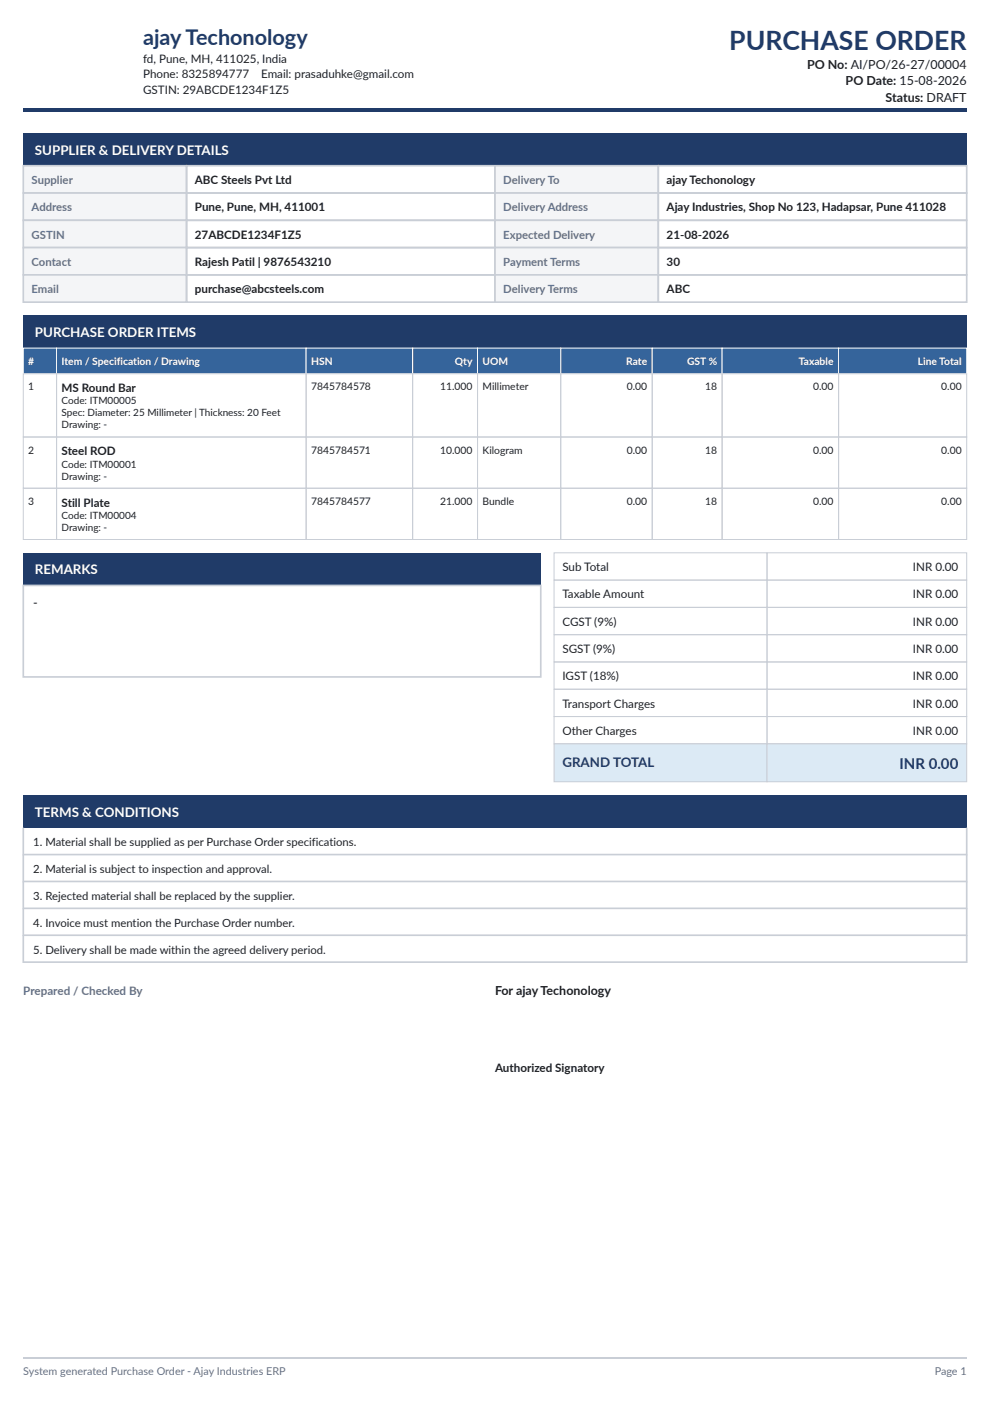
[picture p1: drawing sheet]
<svg xmlns="http://www.w3.org/2000/svg" width="210mm" height="297mm" viewBox="0 0 210 297" stroke-linecap="round" stroke-linejoin="round" font-family="sans-serif">
<defs><g id="words">
<text font-size="5.6" fill="#203b68" x="154.6" y="10.6">PURCHASE ORDER</text>
<text font-size="4.6" fill="#203b68" x="30.3" y="9.5">ajay Techonology</text>
<text font-size="3.2" fill="#203b68" x="190.7" y="163">INR 0.00</text>
<g font-size="2.8" fill="#fff">
<text x="7.4" y="32.8">SUPPLIER &amp; DELIVERY DETAILS</text>
<text x="7.4" y="71.5">PURCHASE ORDER ITEMS</text>
<text x="7.4" y="121.8">REMARKS</text>
<text x="7.4" y="173.2">TERMS &amp; CONDITIONS</text>
</g>
<text font-size="2.8" fill="#203b68" x="119.2" y="162.6">GRAND TOTAL</text>
<g font-size="2.6" fill="#202124">
<text x="171.1" y="14.5">PO No: AI/PO/26-27/00004</text>
<text x="179.3" y="18.1">PO Date: 15-08-2026</text>
<text x="187.8" y="21.6">Status: DRAFT</text>
<text x="7.1" y="128.7">-</text>
<text x="105" y="211">For ajay Techonology</text>
</g>
<g font-size="2.5" fill="#202124">
<text x="30.3" y="13.3">fd, Pune, MH, 411025, India</text>
<text x="30.3" y="16.6">Phone: 8325894777</text>
<text x="55.4" y="16.6">Email: prasaduhke@gmail.com</text>
<text x="30.3" y="19.9">GSTIN: 29ABCDE1234F1Z5</text>
<text x="41.3" y="39">ABC Steels Pvt Ltd</text>
<text x="141.3" y="39">ajay Techonology</text>
<text x="41.3" y="44.8">Pune, Pune, MH, 411001</text>
<text x="141.3" y="44.8">Ajay Industries, Shop No 123, Hadapsar, Pune 411028</text>
<text x="41.3" y="50.6">27ABCDE1234F1Z5</text>
<text x="141.3" y="50.6">21-08-2026</text>
<text x="41.3" y="56.4">Rajesh Patil | 9876543210</text>
<text x="141.3" y="56.4">30</text>
<text x="41.3" y="62.2">purchase@abcsteels.com</text>
<text x="141.3" y="62.2">ABC</text>
<text x="13.1" y="83.1">MS Round Bar</text>
<text x="13.1" y="96.5">Steel ROD</text>
<text x="13.1" y="107.4">Still Plate</text>
<text x="119.2" y="121.1">Sub Total</text>
<text x="193.6" y="121.1">INR 0.00</text>
<text x="119.2" y="126.9">Taxable Amount</text>
<text x="193.6" y="126.9">INR 0.00</text>
<text x="119.2" y="132.7">CGST (9%)</text>
<text x="193.6" y="132.7">INR 0.00</text>
<text x="119.2" y="138.4">SGST (9%)</text>
<text x="193.6" y="138.4">INR 0.00</text>
<text x="119.2" y="144.2">IGST (18%)</text>
<text x="193.6" y="144.2">INR 0.00</text>
<text x="119.2" y="150">Transport Charges</text>
<text x="119.2" y="155.8">Other Charges</text>
<text x="193.6" y="150">INR 0.00</text>
<text x="193.6" y="155.8">INR 0.00</text>
<text x="105" y="227.3">Authorized Signatory</text>
</g>
<text font-size="2.5" fill="#667085" x="4.9" y="211">Prepared / Checked By</text>
<g font-size="2.4" fill="#667085">
<text x="6.7" y="39">Supplier</text>
<text x="106.7" y="39">Delivery To</text>
<text x="6.7" y="44.8">Address</text>
<text x="106.7" y="44.8">Delivery Address</text>
<text x="6.7" y="50.6">GSTIN</text>
<text x="106.7" y="50.6">Expected Delivery</text>
<text x="6.7" y="56.4">Contact</text>
<text x="106.7" y="56.4">Payment Terms</text>
<text x="6.7" y="62.2">Email</text>
<text x="106.7" y="62.2">Delivery Terms</text>
</g>
<g font-size="2.4" fill="#202124">
<text x="7.1" y="179.4">1. Material shall be supplied as per Purchase Order specifications.</text>
<text x="7.1" y="185.1">2. Material is subject to inspection and approval.</text>
<text x="7.1" y="190.8">3. Rejected material shall be replaced by the supplier.</text>
<text x="7.1" y="196.5">4. Invoice must mention the Purchase Order number.</text>
<text x="7.1" y="202.2">5. Delivery shall be made within the agreed delivery period.</text>
</g>
<g font-size="2.3" fill="#667085">
<text x="4.9" y="291.5">System generated Purchase Order - Ajay Industries ERP</text>
<text x="198.2" y="291.5">Page 1</text>
</g>
<g font-size="2.2" fill="#fff">
<text x="6" y="77.3">#</text>
<text x="13.1" y="77.3">Item / Specification / Drawing</text>
<text x="66" y="77.3">HSN</text>
<text x="96.5" y="77.3">Qty</text>
<text x="102.3" y="77.3">UOM</text>
<text x="132.8" y="77.3">Rate</text>
<text x="145.7" y="77.3">GST %</text>
<text x="169.4" y="77.3">Taxable</text>
<text x="194.6" y="77.3">Line Total</text>
</g>
<g font-size="2.2" fill="#202124">
<text x="6" y="82.8">1</text>
<text x="66" y="82.8">7845784578</text>
<text x="93.3" y="82.8">11.000</text>
<text x="102.3" y="82.8">Millimeter</text>
<text x="132.9" y="82.8">0.00</text>
<text x="149.5" y="82.8">18</text>
<text x="172.4" y="82.8">0.00</text>
<text x="199.6" y="82.8">0.00</text>
<text x="6" y="96.2">2</text>
<text x="66" y="96.2">7845784571</text>
<text x="93.3" y="96.2">10.000</text>
<text x="102.3" y="96.2">Kilogram</text>
<text x="132.9" y="96.2">0.00</text>
<text x="149.5" y="96.2">18</text>
<text x="172.4" y="96.2">0.00</text>
<text x="199.6" y="96.2">0.00</text>
<text x="6" y="107">3</text>
<text x="66" y="107">7845784577</text>
<text x="93.3" y="107">21.000</text>
<text x="102.3" y="107">Bundle</text>
<text x="132.9" y="107">0.00</text>
<text x="149.5" y="107">18</text>
<text x="172.4" y="107">0.00</text>
<text x="199.6" y="107">0.00</text>
</g>
<g font-size="2.1" fill="#202124">
<text x="13.1" y="85.7">Code: ITM00005</text>
<text x="13.1" y="88.3">Spec: Diameter: 25 Millimeter | Thickness: 20 Feet</text>
<text x="13.1" y="90.8">Drawing: -</text>
<text x="13.1" y="99.1">Code: ITM00001</text>
<text x="13.1" y="101.7">Drawing: -</text>
<text x="13.1" y="110">Code: ITM00004</text>
<text x="13.1" y="112.6">Drawing: -</text>
</g>
</g></defs>
<path d="M4.9 22.9h200.1v.7h-200.1z" fill-rule="evenodd" fill="#203b68"/>
<path d="M4.9 28.2h200.1v6.9h-200.1z" fill="#203b68"/>
<path d="M4.9 35.1h34.7v5.8h-34.7z" fill="#f4f5f7"/>
<path d="M4.9 35.1h34.7v5.8h-34.7zM39.6 35.1h65.4v5.8h-65.4z" fill="none" stroke="#c9ced6" stroke-width=".35"/>
<path d="M105 35.1h34.6v5.8h-34.6z" fill="#f4f5f7"/>
<path d="M105 35.1h34.6v5.8h-34.6zM139.6 35.1h65.4v5.8h-65.4z" fill="none" stroke="#c9ced6" stroke-width=".35"/>
<path d="M4.9 40.9h34.7v5.8h-34.7z" fill="#f4f5f7"/>
<path d="M4.9 40.9h34.7v5.8h-34.7zM39.6 40.9h65.4v5.8h-65.4z" fill="none" stroke="#c9ced6" stroke-width=".35"/>
<path d="M105 40.9h34.6v5.8h-34.6z" fill="#f4f5f7"/>
<path d="M105 40.9h34.6v5.8h-34.6zM139.6 40.9h65.4v5.8h-65.4z" fill="none" stroke="#c9ced6" stroke-width=".35"/>
<path d="M4.9 46.7h34.7v5.8h-34.7z" fill="#f4f5f7"/>
<path d="M4.9 46.7h34.7v5.8h-34.7zM39.6 46.7h65.4v5.8h-65.4z" fill="none" stroke="#c9ced6" stroke-width=".35"/>
<path d="M105 46.7h34.6v5.8h-34.6z" fill="#f4f5f7"/>
<path d="M105 46.7h34.6v5.8h-34.6zM139.6 46.7h65.4v5.8h-65.4z" fill="none" stroke="#c9ced6" stroke-width=".35"/>
<path d="M4.9 52.5h34.7v5.8h-34.7z" fill="#f4f5f7"/>
<path d="M4.9 52.5h34.7v5.8h-34.7zM39.6 52.5h65.4v5.8h-65.4z" fill="none" stroke="#c9ced6" stroke-width=".35"/>
<path d="M105 52.5h34.6v5.8h-34.6z" fill="#f4f5f7"/>
<path d="M105 52.5h34.6v5.8h-34.6zM139.6 52.5h65.4v5.8h-65.4z" fill="none" stroke="#c9ced6" stroke-width=".35"/>
<path d="M4.9 58.3h34.7v5.8h-34.7z" fill="#f4f5f7"/>
<path d="M4.9 58.3h34.7v5.8h-34.7zM39.6 58.3h65.4v5.8h-65.4z" fill="none" stroke="#c9ced6" stroke-width=".35"/>
<path d="M105 58.3h34.6v5.8h-34.6z" fill="#f4f5f7"/>
<path d="M105 58.3h34.6v5.8h-34.6zM139.6 58.3h65.4v5.8h-65.4z" fill="none" stroke="#c9ced6" stroke-width=".35"/>
<path d="M4.9 66.9h200.1v6.9h-200.1z" fill="#203b68"/>
<path d="M4.9 73.8h7.1v5.4h-7.1z" fill="#35649b"/>
<path d="M4.9 73.8h7.1v5.4h-7.1z" fill="none" stroke="#fff" stroke-width=".21"/>
<path d="M12 73.8h52.9v5.4h-52.9z" fill="#35649b"/>
<path d="M12 73.8h52.9v5.4h-52.9z" fill="none" stroke="#fff" stroke-width=".21"/>
<path d="M64.9 73.8h22.6v5.4h-22.6z" fill="#35649b"/>
<path d="M64.9 73.8h22.6v5.4h-22.6z" fill="none" stroke="#fff" stroke-width=".21"/>
<path d="M87.5 73.8h13.7v5.4h-13.7z" fill="#35649b"/>
<path d="M87.5 73.8h13.7v5.4h-13.7z" fill="none" stroke="#fff" stroke-width=".21"/>
<path d="M101.2 73.8h17.7v5.4h-17.7z" fill="#35649b"/>
<path d="M101.2 73.8h17.7v5.4h-17.7z" fill="none" stroke="#fff" stroke-width=".21"/>
<path d="M118.9 73.8h19.4v5.4h-19.4z" fill="#35649b"/>
<path d="M118.9 73.8h19.4v5.4h-19.4z" fill="none" stroke="#fff" stroke-width=".21"/>
<path d="M138.3 73.8h14.8v5.4h-14.8z" fill="#35649b"/>
<path d="M138.3 73.8h14.8v5.4h-14.8z" fill="none" stroke="#fff" stroke-width=".21"/>
<path d="M153.1 73.8h24.7v5.4h-24.7z" fill="#35649b"/>
<path d="M153.1 73.8h24.7v5.4h-24.7z" fill="none" stroke="#fff" stroke-width=".21"/>
<path d="M177.8 73.8h27.2v5.4h-27.2z" fill="#35649b"/>
<path d="M177.8 73.8h27.2v5.4h-27.2z" fill="none" stroke="#fff" stroke-width=".21"/>
<g fill="none" stroke="#c9ced6" stroke-width=".21">
<path d="M4.9 79.2h7.1v13.5h-7.1zM12 79.2h52.9v13.5h-52.9zM64.9 79.2h22.6v13.5h-22.6zM87.5 79.2h13.7v13.5h-13.7zM101.2 79.2h17.7v13.5h-17.7zM118.9 79.2h19.4v13.5h-19.4zM138.3 79.2h14.8v13.5h-14.8zM153.1 79.2h24.7v13.5h-24.7zM177.8 79.2h27.2v13.5h-27.2zM4.9 92.7h7.1v10.8h-7.1zM12 92.7h52.9v10.8h-52.9zM64.9 92.7h22.6v10.8h-22.6z"/>
<path d="M87.5 92.7h13.7v10.8h-13.7zM101.2 92.7h17.7v10.8h-17.7zM118.9 92.7h19.4v10.8h-19.4zM138.3 92.7h14.8v10.8h-14.8zM153.1 92.7h24.7v10.8h-24.7zM177.8 92.7h27.2v10.8h-27.2zM4.9 103.5h7.1v10.9h-7.1zM12 103.5h52.9v10.9h-52.9zM64.9 103.5h22.6v10.9h-22.6zM87.5 103.5h13.7v10.9h-13.7zM101.2 103.5h17.7v10.9h-17.7zM118.9 103.5h19.4v10.9h-19.4z"/>
<path d="M138.3 103.5h14.8v10.9h-14.8zM153.1 103.5h24.7v10.9h-24.7zM177.8 103.5h27.2v10.9h-27.2z"/>
</g>
<path d="M4.9 117.2h109.8v6.9h-109.8z" fill="#203b68"/>
<path d="M4.9 124.1h109.8v19.4h-109.8z" fill="none" stroke="#c9ced6" stroke-width=".35"/>
<g fill="none" stroke="#c9ced6" stroke-width=".21">
<path d="M117.5 117.2h45.1v5.8h-45.1zM162.6 117.2h42.4v5.8h-42.4zM117.5 123h45.1v5.8h-45.1zM117.5 128.8h45.1v5.8h-45.1zM117.5 134.6h45.1v5.7h-45.1zM162.6 123h42.4v5.8h-42.4zM162.6 128.8h42.4v5.8h-42.4zM162.6 134.6h42.4v5.7h-42.4zM117.5 140.3h45.1v5.8h-45.1zM117.5 146.1h45.1v5.8h-45.1zM117.5 151.9h45.1v5.8h-45.1zM162.6 140.3h42.4v5.8h-42.4z"/>
<path d="M162.6 146.1h42.4v5.8h-42.4zM162.6 151.9h42.4v5.8h-42.4z"/>
</g>
<path d="M117.5 157.7h45.1v8h-45.1z" fill="#dceaf5"/>
<path d="M117.5 157.7h45.1v8h-45.1z" fill="none" stroke="#c9ced6" stroke-width=".21"/>
<path d="M162.6 157.7h42.4v8h-42.4z" fill="#dceaf5"/>
<path d="M162.6 157.7h42.4v8h-42.4z" fill="none" stroke="#c9ced6" stroke-width=".21"/>
<path d="M4.9 168.6h200.1v6.9h-200.1z" fill="#203b68"/>
<g fill="#c9ced6">
<path d="M4.8 175.5h.3v5.5h199.7v-5.5h.3v5.9h-200.3z" fill-rule="evenodd"/>
<path d="M4.8 181.2h.3v5.5h199.7v-5.5h.3v5.9h-200.3z" fill-rule="evenodd"/>
<path d="M4.8 186.9h.3v5.5h199.7v-5.5h.3v5.9h-200.3z" fill-rule="evenodd"/>
<path d="M4.8 192.6h.3v5.5h199.7v-5.5h.3v5.9h-200.3z" fill-rule="evenodd"/>
<path d="M4.8 198.3h.3v5.5h199.7v-5.5h.3v5.9h-200.3z" fill-rule="evenodd"/>
</g>
<path d="M4.9 287.9h200.1" fill="none" stroke="#c9ced6" stroke-width=".35"/>
<use href="#words"/>
</svg>
